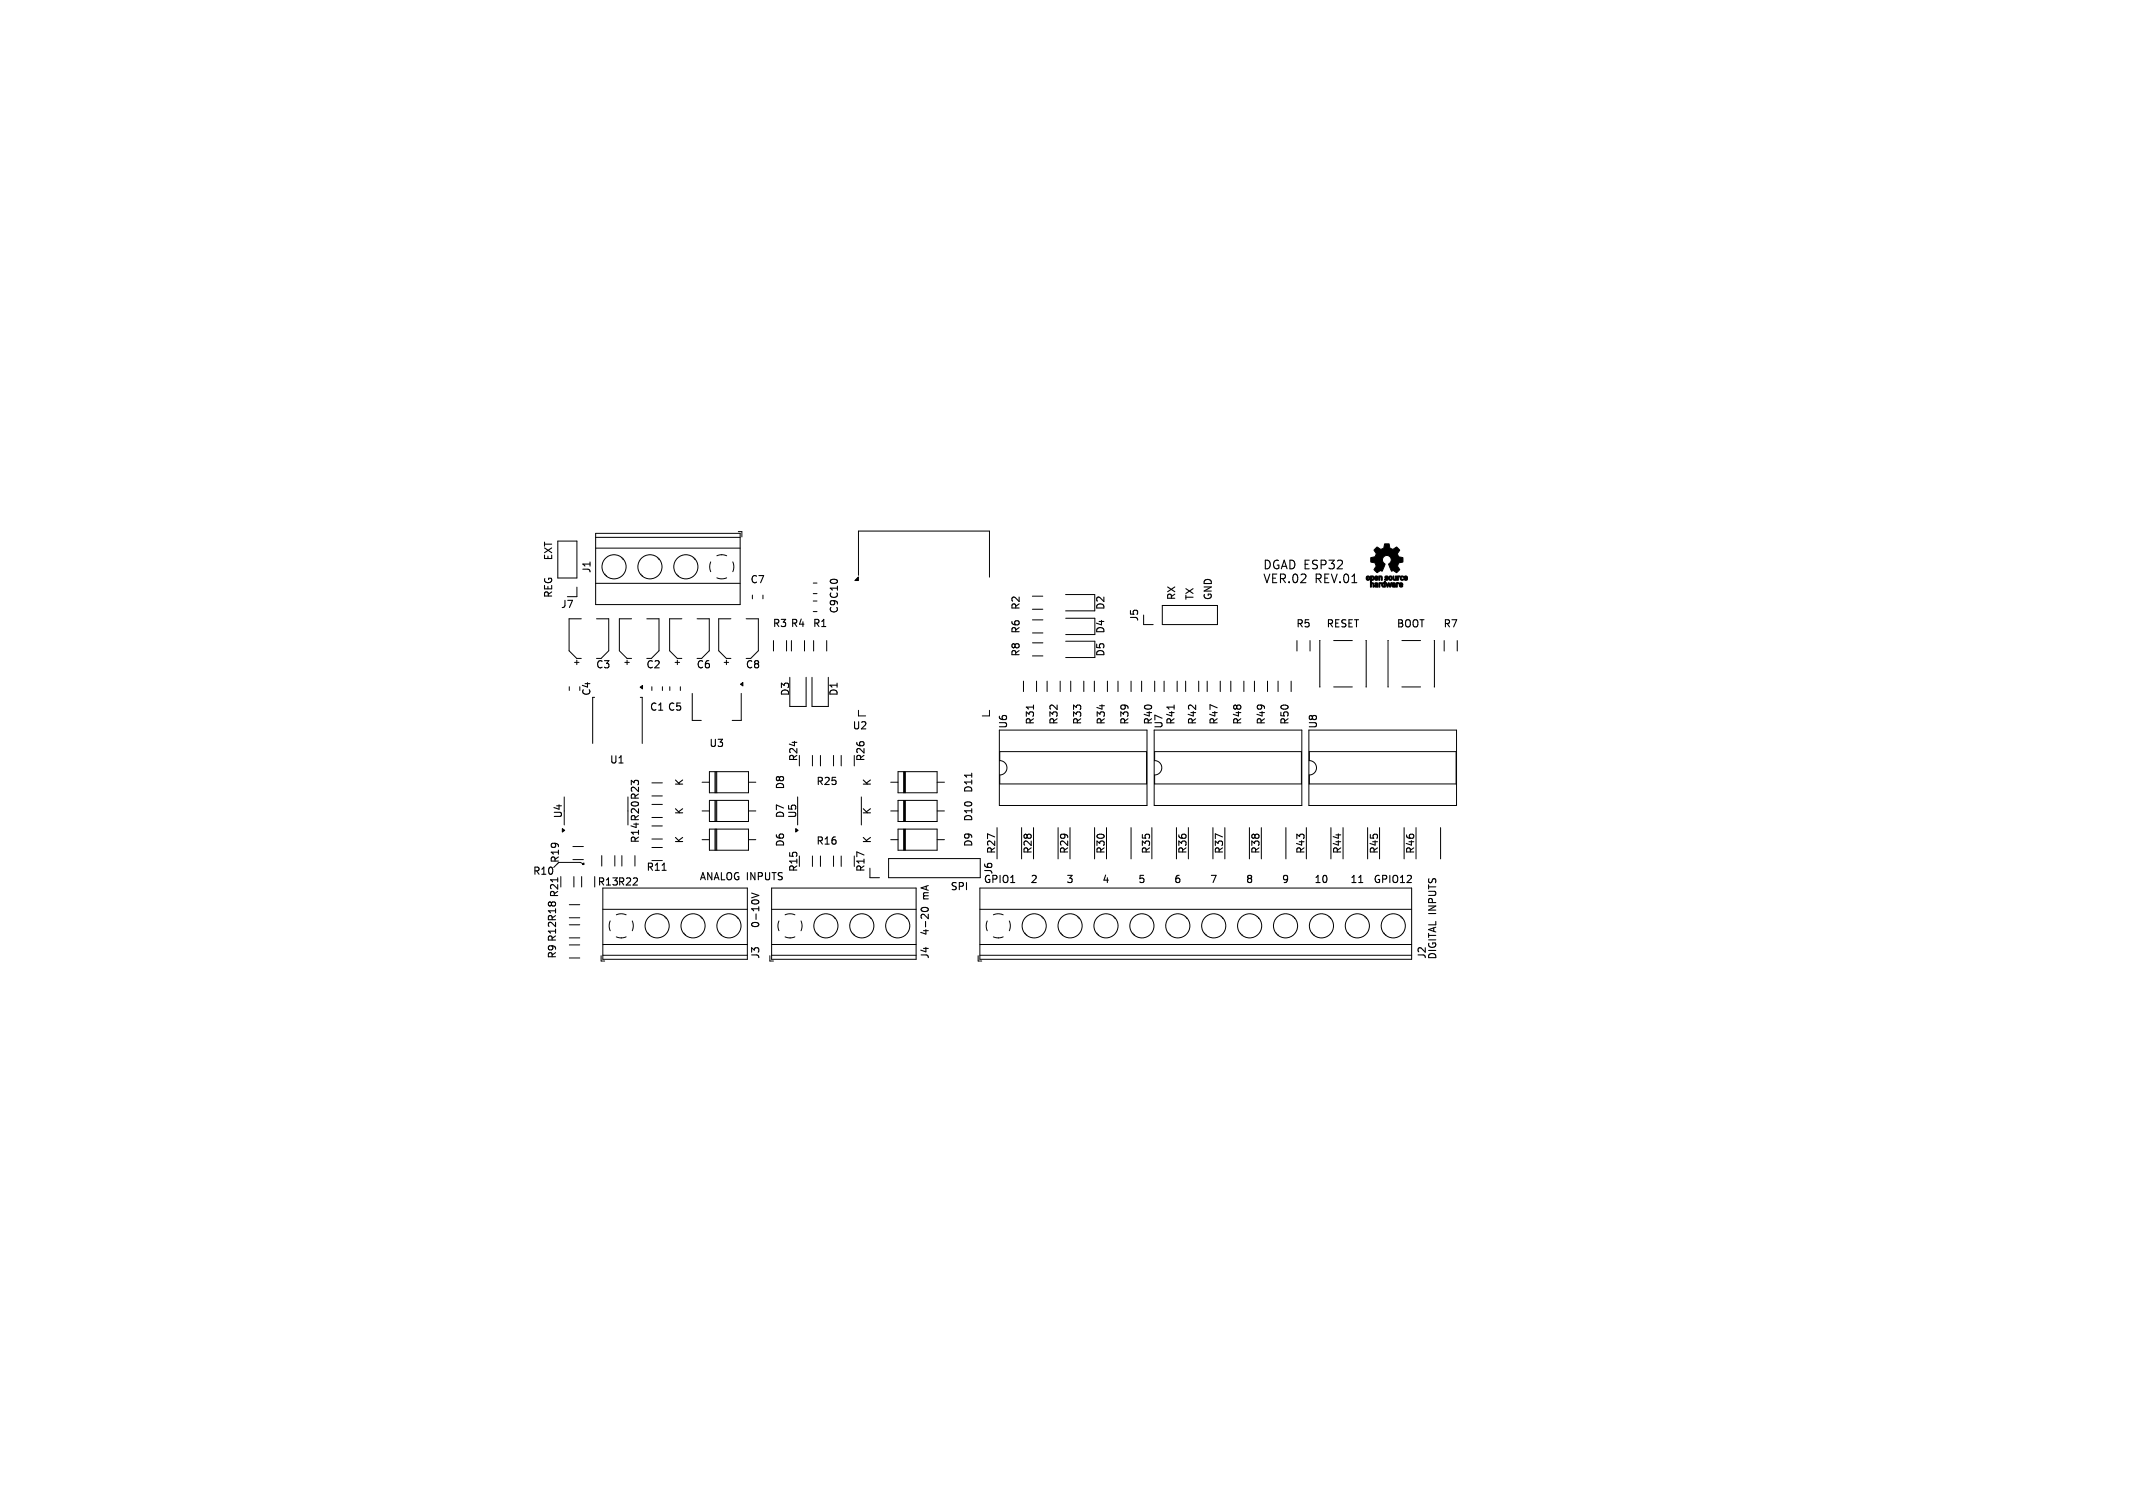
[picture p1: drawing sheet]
<svg xmlns="http://www.w3.org/2000/svg" width="297mm" height="210mm" viewBox="0 0 297 210" stroke-linecap="round" stroke-linejoin="round" font-family="sans-serif">
<defs><g id="words">
<g font-size="1.7">
<text x="175.8" y="79.4">DGAD ESP32</text>
<text x="175.8" y="81.3">VER.02</text>
<text x="183.1" y="81.3">REV.01</text>
</g>
<g font-size="1.4">
<text x="77" y="83.3" transform="rotate(-90 77 83.3)">REG</text>
<text x="77" y="78.1" transform="rotate(-90 77 78.1)">EXT</text>
<text x="82.4" y="79.9" transform="rotate(-90 82.4 79.9)">J1</text>
<text x="104.4" y="81.4">C7</text>
<text x="163.7" y="83.7" transform="rotate(-90 163.7 83.7)">RX</text>
<text x="166.3" y="83.7" transform="rotate(-90 166.3 83.7)">TX</text>
<text x="168.8" y="83.7" transform="rotate(-90 168.8 83.7)">GND</text>
<text x="78" y="84.9">J7</text>
<text x="107.5" y="87.5">R3 R4</text>
<text x="113.1" y="87.5">R1</text>
<text x="116.9" y="85.5" transform="rotate(-90 116.9 85.5)">C9 C10</text>
<text x="142.2" y="88.3" transform="rotate(-90 142.2 88.3)">R6</text>
<text x="142.2" y="85" transform="rotate(-90 142.2 85)">R2</text>
<text x="154" y="88.3" transform="rotate(-90 154 88.3)">D4</text>
<text x="154" y="85" transform="rotate(-90 154 85)">D2</text>
<text x="158.7" y="86.6" transform="rotate(-90 158.7 86.6)">J5</text>
<text x="180.4" y="87.6">R5</text>
<text x="184.6" y="87.6">RESET</text>
<text x="194.4" y="87.6">BOOT</text>
<text x="200.9" y="87.6">R7</text>
<text x="82.9" y="93.3">C3</text>
<text x="89.9" y="93.3">C2</text>
<text x="96.9" y="93.3">C6</text>
<text x="103.7" y="93.3">C8</text>
<text x="142.2" y="91.5" transform="rotate(-90 142.2 91.5)">R8</text>
<text x="154" y="91.5" transform="rotate(-90 154 91.5)">D5</text>
<text x="82.4" y="97" transform="rotate(-90 82.4 97)">C4</text>
<text x="90.4" y="99.2">C1 C5</text>
<text x="110.1" y="97" transform="rotate(-90 110.1 97)">D3</text>
<text x="116.8" y="97" transform="rotate(-90 116.8 97)">D1</text>
<text x="118.6" y="101.8">U2</text>
<text x="140.4" y="101.6" transform="rotate(-90 140.4 101.6)">U6</text>
<text x="144.2" y="101" transform="rotate(-90 144.2 101)">R31</text>
<text x="147.5" y="101" transform="rotate(-90 147.5 101)">R32</text>
<text x="150.8" y="101" transform="rotate(-90 150.8 101)">R33</text>
<text x="154" y="101" transform="rotate(-90 154 101)">R34</text>
<text x="157.3" y="101" transform="rotate(-90 157.3 101)">R39</text>
<text x="160.6" y="101" transform="rotate(-90 160.6 101)">R40</text>
<text x="162.1" y="101.6" transform="rotate(-90 162.1 101.6)">U7</text>
<text x="163.8" y="101" transform="rotate(-90 163.8 101)">R41</text>
<text x="166.8" y="101" transform="rotate(-90 166.8 101)">R42</text>
<text x="169.8" y="101" transform="rotate(-90 169.8 101)">R47</text>
<text x="173" y="101" transform="rotate(-90 173 101)">R48</text>
<text x="176.3" y="101" transform="rotate(-90 176.3 101)">R49</text>
<text x="179.6" y="101" transform="rotate(-90 179.6 101)">R50</text>
<text x="183.6" y="101.6" transform="rotate(-90 183.6 101.6)">U8</text>
<text x="84.8" y="106.5">U1</text>
<text x="98.7" y="104.2">U3</text>
<text x="111.2" y="106.1" transform="rotate(-90 111.2 106.1)">R24</text>
<text x="120.6" y="106.1" transform="rotate(-90 120.6 106.1)">R26</text>
<text x="95.3" y="113.6" transform="rotate(-90 95.3 113.6)">K</text>
<text x="95.3" y="109.6" transform="rotate(-90 95.3 109.6)">K</text>
<text x="109.4" y="110" transform="rotate(-90 109.4 110)">D8</text>
<text x="113.6" y="109.5">R25</text>
<text x="121.5" y="113.6" transform="rotate(-90 121.5 113.6)">K</text>
<text x="121.5" y="109.6" transform="rotate(-90 121.5 109.6)">K</text>
<text x="135.6" y="110.5" transform="rotate(-90 135.6 110.5)">D11</text>
<text x="78.4" y="114.1" transform="rotate(-90 78.4 114.1)">U4</text>
<text x="89.2" y="117.5" transform="rotate(-90 89.2 117.5)">R14 R20 R23</text>
<text x="95.3" y="117.6" transform="rotate(-90 95.3 117.6)">K</text>
<text x="109.4" y="118" transform="rotate(-90 109.4 118)">D6</text>
<text x="109.4" y="114" transform="rotate(-90 109.4 114)">D7</text>
<text x="111.1" y="114.1" transform="rotate(-90 111.1 114.1)">U5</text>
<text x="113.6" y="117.8">R16</text>
<text x="121.5" y="117.6" transform="rotate(-90 121.5 117.6)">K</text>
<text x="135.6" y="118" transform="rotate(-90 135.6 118)">D9</text>
<text x="135.6" y="114.5" transform="rotate(-90 135.6 114.5)">D10</text>
<text x="138.8" y="119" transform="rotate(-90 138.8 119)">R27</text>
<text x="143.9" y="119" transform="rotate(-90 143.9 119)">R28</text>
<text x="148.9" y="119" transform="rotate(-90 148.9 119)">R29</text>
<text x="154" y="119" transform="rotate(-90 154 119)">R30</text>
<text x="160.3" y="119" transform="rotate(-90 160.3 119)">R35</text>
<text x="165.4" y="119" transform="rotate(-90 165.4 119)">R36</text>
<text x="170.5" y="119" transform="rotate(-90 170.5 119)">R37</text>
<text x="175.6" y="119" transform="rotate(-90 175.6 119)">R38</text>
<text x="181.8" y="119" transform="rotate(-90 181.8 119)">R43</text>
<text x="187" y="119" transform="rotate(-90 187 119)">R44</text>
<text x="192.1" y="119" transform="rotate(-90 192.1 119)">R45</text>
<text x="197.1" y="119" transform="rotate(-90 197.1 119)">R46</text>
<text x="74.1" y="122">R10</text>
<text x="78" y="120.3" transform="rotate(-90 78 120.3)">R19</text>
<text x="83.1" y="123.5">R13 R22</text>
<text x="89.9" y="121.5">R11</text>
<text x="97.4" y="122.7">ANALOG INPUTS</text>
<text x="111.2" y="121.5" transform="rotate(-90 111.2 121.5)">R15</text>
<text x="120.6" y="121.5" transform="rotate(-90 120.6 121.5)">R17</text>
<text x="129.5" y="125.3" transform="rotate(-90 129.5 125.3)">mA</text>
<text x="132.3" y="124.2">SPI</text>
<text x="136.9" y="123.2">GPIO1</text>
<text x="138.4" y="121.9" transform="rotate(-90 138.4 121.9)">J6</text>
<text x="143.4" y="123.2">2</text>
<text x="148.4" y="123.2">3</text>
<text x="153.4" y="123.2">4</text>
<text x="158.4" y="123.2">5</text>
<text x="163.4" y="123.2">6</text>
<text x="168.4" y="123.2">7</text>
<text x="173.4" y="123.2">8</text>
<text x="178.4" y="123.2">9</text>
<text x="182.9" y="123.2">10</text>
<text x="187.9" y="123.2">11</text>
<text x="191.2" y="123.2">GPIO12</text>
<text x="105.9" y="129.4" transform="rotate(-90 105.9 129.4)">0-10V</text>
<text x="129.5" y="130.4" transform="rotate(-90 129.5 130.4)">4-20</text>
<text x="200" y="127.3" transform="rotate(-90 200 127.3)">INPUTS</text>
<text x="77.6" y="133.6" transform="rotate(-90 77.6 133.6)">R9 R12 R18 R21</text>
<text x="105.9" y="133.6" transform="rotate(-90 105.9 133.6)">J3</text>
<text x="129.5" y="133.6" transform="rotate(-90 129.5 133.6)">J4</text>
<text x="198.7" y="133.6" transform="rotate(-90 198.7 133.6)">J2</text>
<text x="200" y="133.7" transform="rotate(-90 200 133.7)">DIGITAL</text>
</g>
</g></defs>
<g fill="none" stroke="#000" stroke-width=".14">
<path d="M77.7 75.4h2.6v5.1h-2.6zM82.9 74.3h20.2v9.9h-20.2zM82.9 74.8h20.2M82.9 76.3h20.2M84.3 80h-.1M86.6 77.7h-.1M86.8 77.9h-.1M89.3 80h-.1M91.6 77.7h-.1M91.8 77.9h-.1M94.3 80h-.1M96.6 77.7h-.1"/>
<path d="M96.8 77.9h-.1M99 78.3l-.2 .7 .2 .6M100.5 77.3l.7 .1M100.5 77.3l-.7 .1M102 78.3l.2 .6-.2 .7M102.8 74h.5v.8M79.3 95.6v.6M80 92.2h.6M80.3 91.9v.7M80.3 81.8v1.3h-1.3M80.7 95.6v.6M80.9 86.2h-1.7v4.4l1.1 1.1h.6"/>
<path d="M82.5 97.1v6.4M82.9 81.2h20.2M83.1 86.2h1.7v4.4l-1.1 1.1h-.6M84.5 80.2h-.1M87 92.2h.6M87.3 91.9v.7M87.9 86.2h-1.7v4.4l1.1 1.1h.6M89.2 97.1h.2v6.4M89.5 80.2h-.1M90.1 86.2h1.7v4.4l-1.1 1.1h-.6M90.8 95.6v.6M92.2 95.6v.6"/>
<path d="M93.3 95.6v.6M94 92.2h.6M94.3 91.9v.7M94.5 80.2h-.1M94.7 95.6v.6M94.9 86.2h-1.7v4.4l1.1 1.1h.6M96.4 96.6v3.7h1.3M97.1 86.2h1.7v4.4l-1.1 1.1h-.6M99.8 80.5l.7 .1 .7-.1M100.8 92.2h.7M101.1 91.9v.7M101.8 86.2h-1.7v4.4l1 1.1h.7"/>
<path d="M103.2 96.6v3.7h-1.2M103.9 86.2h1.7v4.4l-1.1 1.1h-.6M104.8 82.9v.5M106.2 82.9v.5M107.7 89.2v1.5M109.5 89.2v1.5M110 94.3v4.1h2.2v-4.1M110.2 89.2v1.5M112 89.2v1.5M113.1 94.3v4.1h2.2v-4.1M113.2 83.7h.6M113.2 85.2h.6"/>
<path d="M113.2 81.2h.6M113.2 82.7h.6M113.3 89.2v1.5M115.1 89.2v1.5M119.5 80.1v-6.1h18.3v6.4M119.5 98.9v.8h1M137.8 98.9v.8h-1M142.5 94.9v1.4M143.7 83h1.5M143.7 84.8h1.5M143.8 86.3h1.4M143.8 88.1h1.4"/>
<path d="M143.8 89.5h1.4M143.8 91.3h1.4M144.3 94.9v1.4M145.8 94.9v1.4M147.6 94.9v1.4M148.4 82.8h4v2.3h-4M148.4 86.1h4v2.3h-4M148.4 89.3h4v2.3h-4M149.1 94.9v1.4M150.9 94.9v1.4M152.4 94.9v1.4M154.2 94.9v1.4"/>
<path d="M155.7 94.9v1.4M157.5 94.9v1.4M159 94.9v1.4M159.2 85.7v1.3h1.4M160.8 94.9v1.4M161.8 84.3h7.7v2.7h-7.7zM162.1 94.9v1.4M163.9 94.9v1.4M165.1 94.9v1.4M166.9 94.9v1.4M168.1 94.9v1.4M169.9 94.9v1.4"/>
<path d="M171.4 94.9v1.4M173.2 94.9v1.4M174.7 94.9v1.4M176.5 94.9v1.4M178 94.9v1.4M179.8 94.9v1.4M180.6 89.2v1.5M182.4 89.2v1.5M183.8 89.2v6.5M185.7 89.2h2.6M185.7 95.7h2.6M190.2 89.2v6.5"/>
<path d="M193.3 89.2v6.5M195.2 89.2h2.6M195.2 95.7h2.6M199.7 89.2v6.5M201.1 89.2v1.5M202.9 89.2v1.5M78.6 111v3.9M79.8 117.9h1.4M79.8 119.7h1.4M83.8 119.2v1.4M85.6 119.2v1.4M86.6 119.2v1.4"/>
<path d="M87.4 111v3.9M88.4 119.2v1.4M90.8 112h1.4M90.8 113.8h1.4M90.8 118h1.4M90.8 119.8h1.4M90.8 109h1.4M90.8 110.8h1.4M90.8 115h1.4M90.8 116.8h1.4M97.8 116.9h1M97.8 112.9h1"/>
<path d="M97.8 108.9h1M98.8 107.5h5.4v2.9h-5.4zM98.8 111.5h5.4v2.9h-5.4zM98.8 115.5h5.4v2.9h-5.4zM99.6 107.5v2.9M99.6 111.5v2.9M99.6 115.5v2.9M99.7 107.5v2.9M99.7 111.5v2.9M99.7 115.5v2.9M99.8 107.5v2.9M99.8 111.5v2.9"/>
<path d="M99.8 115.5v2.9M104.2 116.9h1M104.2 112.9h1M104.2 108.9h1M111.1 111v3.9M111.3 105.2v1.5M113.1 105.2v1.5M113.1 119.2v1.5M114.2 105.2v1.5M114.2 119.2v1.5M116.1 105.2v1.5M116.1 119.2v1.5"/>
<path d="M117.1 105.2v1.5M117.1 119.2v1.5M118.9 105.2v1.5M118.9 119.2v1.5M119.9 111v3.9M123.7 119.6h12.8v2.6h-12.8zM124 116.9h1M124 112.9h1M124 108.9h1M125 115.5h5.5v2.9h-5.5zM125 107.5h5.5v2.9h-5.5zM125 111.5h5.5v2.9h-5.5z"/>
<path d="M125.8 107.5v2.9M125.8 111.5v2.9M125.8 115.5v2.9M125.9 107.5v2.9M125.9 111.5v2.9M125.9 115.5v2.9M126.1 107.5v2.9M126.1 111.5v2.9M126.1 115.5v2.9M130.5 116.9h1M130.5 112.9h1M130.5 108.9h1"/>
<path d="M138.8 115.3v4.3M139.2 101.7h20.5v10.5h-20.5zM139.2 104.7h20.4v4.5h-20.4v-1.3a1 1 0 0 0 1-1 1 1 0 0 0-1-1zM142.2 115.3v4.3M143.9 115.3v4.3M147.3 115.3v4.3M149 115.3v4.3M152.4 115.3v4.3M154.1 115.3v4.3M157.5 115.3v4.3M160.4 115.3v4.3M160.7 101.7h20.6v10.5h-20.6z"/>
<path d="M160.8 104.7h20.4v4.5h-20.4v-1.3a1 1 0 0 0 1-1 1 1 0 0 0-1-1zM163.8 115.3v4.3M165.5 115.3v4.3M168.9 115.3v4.3M170.6 115.3v4.3M174 115.3v4.3M175.6 115.3v4.3M179 115.3v4.3M181.9 115.3v4.3M182.3 101.7h20.5v10.5h-20.5zM182.3 104.7h20.4v4.5h-20.4v-1.3a1 1 0 0 0 1-1 1 1 0 0 0-1-1zM185.3 115.3v4.3"/>
<path d="M187 115.3v4.3M190.4 115.3v4.3M192.1 115.3v4.3M195.5 115.3v4.3M197.2 115.3v4.3M200.6 115.3v4.3M77.6 120.3l-.5 .5M77.8 120.1h3l.4 .2v.1M78.1 122.1v1.4M79.3 131.6h1.4M79.3 133.4h1.4M79.3 126h1.4"/>
<path d="M79.3 127.8h1.4M79.3 128.8h1.4M79.3 130.6h1.4M79.9 122.1v1.4M81 122.1v1.4M81.3 120.2v.2h-.2zM83.7 133.1v.7h.5M83.9 123.7h20.2v9.9h-20.2zM83.9 126.6h20.2M83.9 131.5h20.2M83.9 133h20.2M85 128.3l-.2 .7 .2 .6"/>
<path d="M85.8 130.5l.7 .1M85.8 127.4l.7-.1 .7 .1M87.2 130.5l-.7 .1M88 128.3l.2 .6-.2 .7M90.3 130h-.1M90.5 130.2h-.1M92.6 127.7h-.1M92.8 127.9h-.1M95.3 130h-.1M95.5 130.2h-.1M97.6 127.7h-.1M97.8 127.9h-.1"/>
<path d="M100.3 130h-.1M100.5 130.2h-.1M102.6 127.7h-.1M102.8 127.9h-.1M107.2 133.1v.7h.5M107.4 123.7h20.2v9.9h-20.2zM107.4 126.6h20.2M107.4 131.5h20.2M107.4 133h20.2M108.5 128.3l-.2 .7 .2 .6M109.3 130.5l.7 .1M109.3 127.4l.7-.1 .7 .1"/>
<path d="M110.7 130.5l-.7 .1M111.5 128.3l.2 .6-.2 .7M113.8 130h-.1M114 130.2h-.1M116.1 127.7h-.1M116.3 127.9h-.1M118.8 130h-.1M119 130.2h-.1M121.1 127.7h-.1M121.1 120.9v1.3h1.4M121.3 127.9h-.1M123.8 130h-.1"/>
<path d="M124 130.2h-.1M126.1 127.7h-.1M126.3 127.9h-.1M136.2 133.1v.7h.5M136.4 123.7h60.2v9.9h-60.2zM136.4 126.6h60.2M136.4 131.5h60.2M136.4 133h60.2M137.5 128.3l-.2 .7 .2 .6M138.3 130.5l.7 .1M138.3 127.4l.7-.1 .7 .1M139.7 130.5l-.7 .1"/>
<path d="M140.5 128.3l.2 .6-.2 .7M142.8 130h-.1M143 130.2h-.1M145.1 127.7h-.1M145.3 127.9h-.1M147.8 130h-.1M148 130.2h-.1M150.1 127.7h-.1M150.3 127.9h-.1M152.8 130h-.1M153 130.2h-.1M155.1 127.7h-.1"/>
<path d="M155.3 127.9h-.1M157.8 130h-.1M158 130.2h-.1M160.1 127.7h-.1M160.3 127.9h-.1M162.8 130h-.1M163 130.2h-.1M165.1 127.7h-.1M165.3 127.9h-.1M167.8 130h-.1M168 130.2h-.1M170.1 127.7h-.1"/>
<path d="M170.3 127.9h-.1M172.8 130h-.1M173 130.2h-.1M175.1 127.7h-.1M175.3 127.9h-.1M177.8 130h-.1M178 130.2h-.1M180.1 127.7h-.1M180.3 127.9h-.1M182.8 130h-.1M183 130.2h-.1M185.1 127.7h-.1"/>
<path d="M185.3 127.9h-.1M187.8 130h-.1M188 130.2h-.1M190.1 127.7h-.1M190.3 127.9h-.1M192.8 130h-.1M193 130.2h-.1M195.1 127.7h-.1M195.3 127.9h-.1"/>
<circle cx="85.5" cy="78.9" r="1.68"/>
<circle cx="90.5" cy="78.9" r="1.68"/>
<circle cx="95.5" cy="78.9" r="1.68"/>
<circle cx="91.5" cy="128.9" r="1.68"/>
<circle cx="96.5" cy="128.9" r="1.68"/>
<circle cx="101.5" cy="128.9" r="1.68"/>
<circle cx="115" cy="128.9" r="1.68"/>
<circle cx="120" cy="128.9" r="1.68"/>
<circle cx="125" cy="128.9" r="1.68"/>
<circle cx="144" cy="128.9" r="1.68"/>
<circle cx="149" cy="128.9" r="1.68"/>
<circle cx="154" cy="128.9" r="1.68"/>
<circle cx="159" cy="128.9" r="1.68"/>
<circle cx="164" cy="128.9" r="1.68"/>
<circle cx="169" cy="128.9" r="1.68"/>
<circle cx="174" cy="128.9" r="1.68"/>
<circle cx="179" cy="128.9" r="1.68"/>
<circle cx="184" cy="128.9" r="1.68"/>
<circle cx="189" cy="128.9" r="1.68"/>
<circle cx="194" cy="128.9" r="1.68"/>
</g>
<path d="M143.9 98.2v.6M163.5 98.2v.6M135.3 107.7v.5M77.7 122.2v.6M92.2 121.2h.6M104.7 124.4l1 .3-1 .3M128.3 126.5a.59 .59 0 0 1 1 .2 .57 .57 0 0 1-1-.1zM189.2 122.9h.6" fill="none" stroke="#000" stroke-width=".15"/>
<g fill="#000" stroke="#000" stroke-width=".14">
<path d="M191.6 76.3l.1-.1 .6 .3 .4-.2 .1-.6h.6l.1 .6 .5 .2 .5-.3 .4 .4a.57 .57 0 0 0-.2 .7 .57 .57 0 0 0 .6 .4v.6h-.1a.54 .54 0 0 0-.6 .4 .54 .54 0 0 0 .3 .6l-.4 .5-.2-.2a.3 .3 0 0 0-.5 0l-.4-1a.63 .63 0 0 0 .3-.8 .63 .63 0 0 0-.8-.4 .63 .63 0 0 0-.4 .8l.3 .3a1.02 1.02 0 0 1-.3 .9l-.1 .1a.55 .55 0 0 0-.6 .2l-.2-.1a.35 .35 0 0 1-.3-.3 .35 .35 0 0 1 .2-.3l.1-.2a.55 .55 0 0 0-.7-.5v-.6a.57 .57 0 0 0 .7-.4 .57 .57 0 0 0-.3-.7zM89.1 95.7l.4-.2v.4zM103.1 95.3l.3-.3v.5zM119 80.8l.5-.5v.5zM190.3 80.3a.28 .28 0 0 1 .4 0 .28 .28 0 0 1-.1 .4 .28 .28 0 0 1-.4-.1v-.1h.2a.14 .14 0 0 0 .2 .1 .14 .14 0 0 0 0-.2 .14 .14 0 0 0-.2 0l-.2 .1zM190.8 80.2h.2a.28 .28 0 0 1 .3 .3 .28 .28 0 0 1-.3 .3v.4h.2l.1 .1v.5h-.1v-.5h-.1l-.1 .5h-.2v-1.3h.2v.1a.13 .13 0 0 0 .2-.1 .13 .13 0 0 0-.2-.1v.1h-.2zM191.4 81.2a.28 .28 0 0 1 .4 0 .28 .28 0 0 1 .1 .3v.3l-.5-.1v-.1h.3v-.1l-.3 .1v-.1l.3-.1zM191.5 80.3a.27 .27 0 0 1 .3 0 .27 .27 0 0 1 .1 .3h-.4l.1 .1h.2a.25 .25 0 0 1-.3 .1 .25 .25 0 0 1-.1-.4h.4l-.2-.1-.2 .1zM192 81.2h.4a.25 .25 0 0 0-.3 .4v.2h-.1zM192 80.2l.4 .1 .1 .5h-.2v-.3a.13 .13 0 0 0-.1-.2 .13 .13 0 0 0-.1 .2v.3h-.1zM192.5 81.2h.3v-.3h.1v.9l-.4-.1-.1-.2h.1a.13 .13 0 0 0 .2 .1 .13 .13 0 0 0 .1-.2l-.2-.1-.1 .2h-.1zM192.9 80.3h.4l-.1 .1h-.2a.24 .24 0 0 1 .3 .1 .24 .24 0 0 1-.2 .4 .24 .24 0 0 1-.3-.2h.3v-.1a.22 .22 0 0 1-.2-.1 .22 .22 0 0 1 0-.2z"/>
<path d="M193 81.2h.1l.1 .3 .1-.3h.1l.2 .3 .1-.3h.1l-.2 .6h-.1l-.1-.4-.1 .4h-.2zM193.4 80.3a.28 .28 0 0 1 .4 0 .28 .28 0 0 1 0 .4 .28 .28 0 0 1-.4-.1v-.1h.1v.1a.13 .13 0 0 0 .2 0 .13 .13 0 0 0 0-.2 .13 .13 0 0 0-.2 0l-.1 .1zM194 80.2h.1v.2a.17 .17 0 0 0 0 .2 .17 .17 0 0 0 .2 .1v-.5h.2v.6a.35 .35 0 0 1-.5-.3zM193.9 81.2a.28 .28 0 0 1 .3 0 .28 .28 0 0 1 .1 .3v.3l-.4-.1-.1-.1h.3l.1-.1-.4 .1v-.1l.4-.1zM194.4 81.2h.4l-.2 .1v.5h-.2zM194.6 80.2l.4 .1-.3 .1v.4h-.1zM194.9 81.2h.1a.27 .27 0 0 1 .3 0 .27 .27 0 0 1 0 .3h-.3l.1 .1h.2a.25 .25 0 0 1-.4 .2 .25 .25 0 0 1-.1-.4h.4a.12 .12 0 0 0-.1-.1 .12 .12 0 0 0-.1 .1h-.2zM195 80.3l.3-.1 .2 .1-.1 .1a.2 .2 0 0 0-.3 0 .2 .2 0 0 0 .1 .3 .2 .2 0 0 0 .2 0 .28 .28 0 0 1-.4 0 .28 .28 0 0 1 0-.4zM195.6 80.3h.3l.1 .3h-.4l.1 .1 .2-.1v.2a.28 .28 0 0 1-.3 0 .28 .28 0 0 1-.1-.4h.3v-.1l-.3 .1zM78.3 115.4l.3 .2-.3 .3zM110.8 115.4l.3 .2-.3 .3z"/>
</g>
<use href="#words"/>
</svg>
